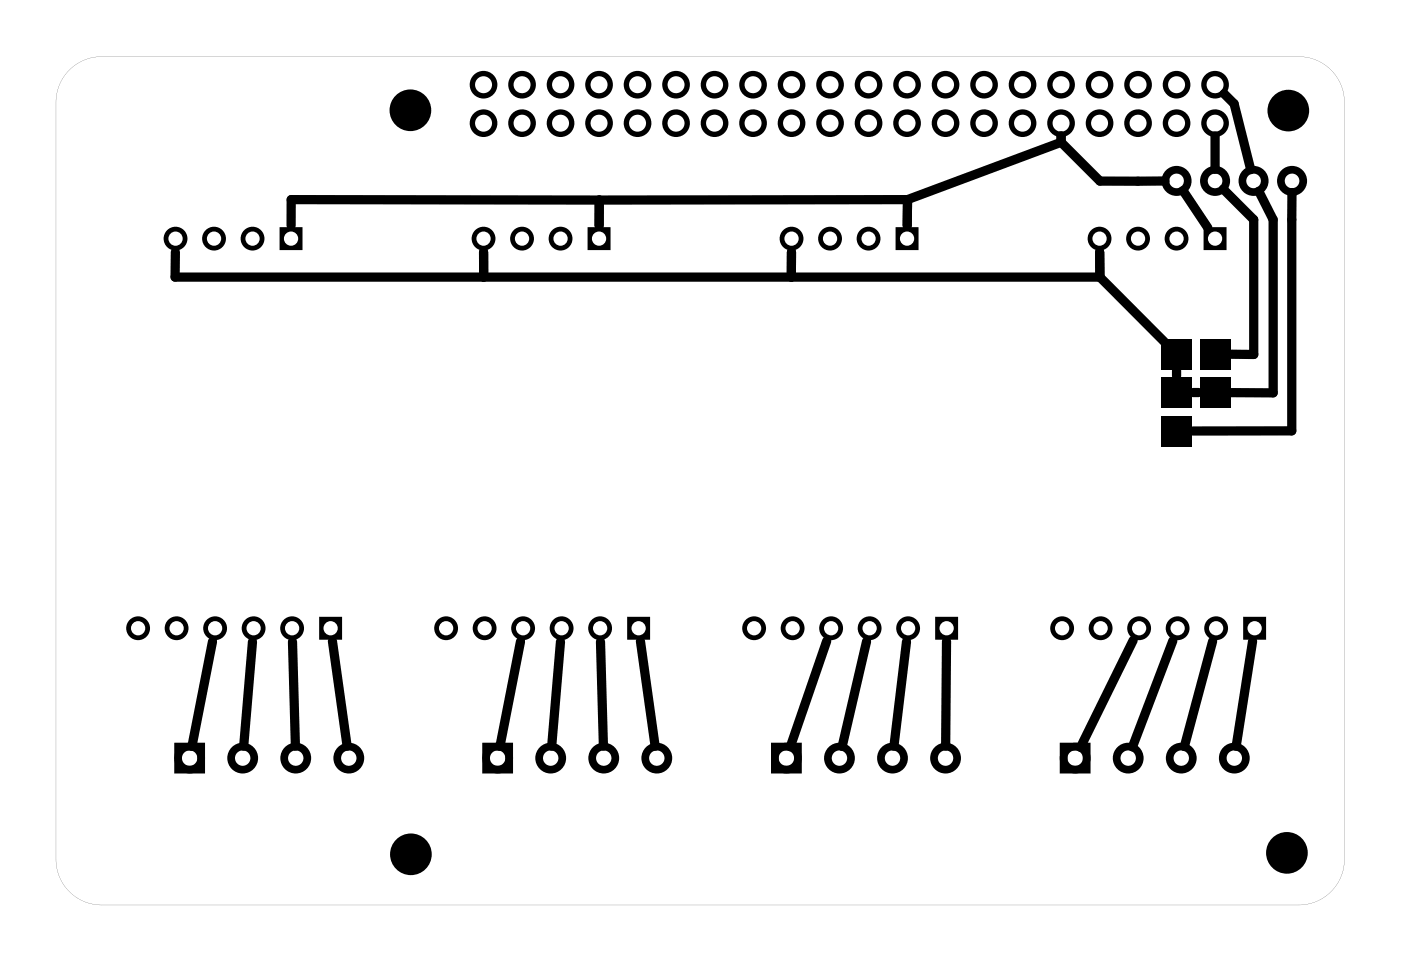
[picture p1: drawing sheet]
<svg xmlns="http://www.w3.org/2000/svg" width="92mm" height="63mm" viewBox="0 0 92 63" stroke-linecap="round" stroke-linejoin="round" font-family="sans-serif">
<g fill="#000">
<path d="M76.6 27.5h2v2h-2zM76.6 24.9h2v2h-2zM76.6 22.4h2v2h-2zM79.2 24.9h2v2h-2zM79.2 22.4h2v2h-2z"/>
<path d="M4.4 4.9a2.99 2.99 0 0 1 2.3-1.2h79a3 3 0 0 1 3 3v50a3 3 0 0 1-3 3h-79a3 3 0 0 1-3-3v-50a3 3 0 0 1 .7-1.8zM4.4 4.9l-.4 .5-.2 .7-.1 .6v50a3 3 0 0 0 3 3h79a3 3 0 0 0 3-3v-50a3 3 0 0 0-3-3h-79a3 3 0 0 0-2.3 1.2z"/>
<path d="M10.8 15.8a.8 .8 0 0 1 1.6 0 .8 .8 0 0 1-1.6 0zM11.1 15.8a.5 .5 0 0 0 1 0 .5 .5 0 0 0-1 0z"/>
<path d="M13.3 15.8a.8 .8 0 0 1 1.6 0 .8 .8 0 0 1-1.6 0zM13.7 15.8a.47 .47 0 0 0 .9 0 .47 .47 0 0 0-.9 0z"/>
<path d="M15.9 15.8a.79 .79 0 0 1 1.5 0 .79 .79 0 0 1-1.5 0zM16.2 15.8a.47 .47 0 0 0 .9 0 .47 .47 0 0 0-.9 0z"/>
<path d="M18.4 15h1.6v1.5h-1.6zM18.7 15.8a.5 .5 0 0 0 1 0 .5 .5 0 0 0-1 0z"/>
<path d="M31.1 15.8a.8 .8 0 0 1 1.6 0 .8 .8 0 0 1-1.6 0zM31.4 15.8a.5 .5 0 0 0 1 0 .5 .5 0 0 0-1 0z"/>
<path d="M33.7 15.8a.79 .79 0 0 1 1.5 0 .79 .79 0 0 1-1.5 0zM34 15.8a.47 .47 0 0 0 .9 0 .47 .47 0 0 0-.9 0z"/>
<path d="M36.2 15.8a.8 .8 0 0 1 1.6 0 .8 .8 0 0 1-1.6 0zM36.5 15.8a.5 .5 0 0 0 1 0 .5 .5 0 0 0-1 0z"/>
<path d="M38.8 15h1.5v1.5h-1.5zM39.1 15.8a.47 .47 0 0 0 .9 0 .47 .47 0 0 0-.9 0z"/>
<path d="M51.4 15.8a.8 .8 0 0 1 1.6 0 .8 .8 0 0 1-1.6 0zM51.8 15.8a.47 .47 0 0 0 .9 0 .47 .47 0 0 0-.9 0z"/>
<path d="M54 15.8a.79 .79 0 0 1 1.5 0 .79 .79 0 0 1-1.5 0zM54.3 15.8a.47 .47 0 0 0 .9 0 .47 .47 0 0 0-.9 0z"/>
<path d="M56.5 15.8a.8 .8 0 0 1 1.6 0 .8 .8 0 0 1-1.6 0zM56.8 15.8a.5 .5 0 0 0 1 0 .5 .5 0 0 0-1 0z"/>
<path d="M59.1 15h1.5v1.5h-1.5zM59.4 15.8a.47 .47 0 0 0 .9 0 .47 .47 0 0 0-.9 0z"/>
<path d="M71.8 15.8a.79 .79 0 0 1 1.5 0 .79 .79 0 0 1-1.5 0zM72.1 15.8a.47 .47 0 0 0 .9 0 .47 .47 0 0 0-.9 0z"/>
<path d="M74.3 15.8a.8 .8 0 0 1 1.6 0 .8 .8 0 0 1-1.6 0zM74.6 15.8a.5 .5 0 0 0 1 0 .5 .5 0 0 0-1 0z"/>
<path d="M76.8 15.8a.8 .8 0 0 1 1.6 0 .8 .8 0 0 1-1.6 0zM77.2 15.8a.47 .47 0 0 0 .9 0 .47 .47 0 0 0-.9 0z"/>
<path d="M79.4 15h1.5v1.5h-1.5zM79.7 15.8a.47 .47 0 0 0 .9 0 .47 .47 0 0 0-.9 0z"/>
<path d="M8.3 41.5a.8 .8 0 0 1 1.6 0 .8 .8 0 0 1-1.6 0zM8.6 41.5a.5 .5 0 0 0 1 0 .5 .5 0 0 0-1 0z"/>
<path d="M10.9 41.5a.79 .79 0 0 1 1.5 0 .79 .79 0 0 1-1.5 0zM11.2 41.5a.47 .47 0 0 0 .9 0 .47 .47 0 0 0-.9 0z"/>
<path d="M13.4 41.5a.8 .8 0 0 1 1.6 0 .8 .8 0 0 1-1.6 0zM13.7 41.5a.5 .5 0 0 0 1 0 .5 .5 0 0 0-1 0z"/>
<path d="M15.9 41.5a.8 .8 0 0 1 1.6 0 .8 .8 0 0 1-1.6 0zM16.3 41.5a.47 .47 0 0 0 .9 0 .47 .47 0 0 0-.9 0z"/>
<path d="M18.5 41.5a.8 .8 0 0 1 1.6 0 .8 .8 0 0 1-1.6 0zM18.8 41.5a.47 .47 0 0 0 .9 0 .47 .47 0 0 0-.9 0z"/>
<path d="M21.1 40.7h1.5v1.5h-1.5zM21.3 41.5a.5 .5 0 0 0 1 0 .5 .5 0 0 0-1 0z"/>
<path d="M28.6 41.5a.8 .8 0 0 1 1.6 0 .8 .8 0 0 1-1.6 0zM29 41.5a.47 .47 0 0 0 .9 0 .47 .47 0 0 0-.9 0z"/>
<path d="M31.2 41.5a.8 .8 0 0 1 1.6 0 .8 .8 0 0 1-1.6 0zM31.5 41.5a.47 .47 0 0 0 .9 0 .47 .47 0 0 0-.9 0z"/>
<path d="M33.7 41.5a.8 .8 0 0 1 1.6 0 .8 .8 0 0 1-1.6 0zM34 41.5a.5 .5 0 0 0 1 0 .5 .5 0 0 0-1 0z"/>
<path d="M36.3 41.5a.79 .79 0 0 1 1.5 0 .79 .79 0 0 1-1.5 0zM36.6 41.5a.47 .47 0 0 0 .9 0 .47 .47 0 0 0-.9 0z"/>
<path d="M38.8 41.5a.8 .8 0 0 1 1.6 0 .8 .8 0 0 1-1.6 0zM39.1 41.5a.5 .5 0 0 0 1 0 .5 .5 0 0 0-1 0z"/>
<path d="M41.4 40.7h1.5v1.5h-1.5zM41.7 41.5a.47 .47 0 0 0 .9 0 .47 .47 0 0 0-.9 0z"/>
<path d="M49 41.5a.79 .79 0 0 1 1.5 0 .79 .79 0 0 1-1.5 0zM49.3 41.5a.47 .47 0 0 0 .9 0 .47 .47 0 0 0-.9 0z"/>
<path d="M51.5 41.5a.8 .8 0 0 1 1.6 0 .8 .8 0 0 1-1.6 0zM51.8 41.5a.5 .5 0 0 0 1 0 .5 .5 0 0 0-1 0z"/>
<path d="M54 41.5a.8 .8 0 0 1 1.6 0 .8 .8 0 0 1-1.6 0zM54.4 41.5a.47 .47 0 0 0 .9 0 .47 .47 0 0 0-.9 0z"/>
<path d="M56.6 41.5a.8 .8 0 0 1 1.6 0 .8 .8 0 0 1-1.6 0zM56.9 41.5a.47 .47 0 0 0 .9 0 .47 .47 0 0 0-.9 0z"/>
<path d="M59.1 41.5a.8 .8 0 0 1 1.6 0 .8 .8 0 0 1-1.6 0zM59.4 41.5a.5 .5 0 0 0 1 0 .5 .5 0 0 0-1 0z"/>
<path d="M61.7 40.7h1.5v1.5h-1.5zM62 41.5a.47 .47 0 0 0 .9 0 .47 .47 0 0 0-.9 0z"/>
<path d="M69.3 41.5a.8 .8 0 0 1 1.6 0 .8 .8 0 0 1-1.6 0zM69.6 41.5a.47 .47 0 0 0 .9 0 .47 .47 0 0 0-.9 0z"/>
<path d="M71.8 41.5a.8 .8 0 0 1 1.6 0 .8 .8 0 0 1-1.6 0zM72.1 41.5a.5 .5 0 0 0 1 0 .5 .5 0 0 0-1 0z"/>
<path d="M74.4 41.5a.79 .79 0 0 1 1.5 0 .79 .79 0 0 1-1.5 0zM74.7 41.5a.47 .47 0 0 0 .9 0 .47 .47 0 0 0-.9 0z"/>
<path d="M76.9 41.5a.8 .8 0 0 1 1.6 0 .8 .8 0 0 1-1.6 0zM77.2 41.5a.5 .5 0 0 0 1 0 .5 .5 0 0 0-1 0z"/>
<path d="M79.4 41.5a.8 .8 0 0 1 1.6 0 .8 .8 0 0 1-1.6 0zM79.8 41.5a.47 .47 0 0 0 .9 0 .47 .47 0 0 0-.9 0z"/>
<path d="M82 40.7h1.5v1.5h-1.5zM82.3 41.5a.47 .47 0 0 0 .9 0 .47 .47 0 0 0-.9 0z"/>
</g>
<g fill="none" stroke="#000" stroke-width=".51">
<path d="M11.7 49.3h1.6v1.5h-1.6zM32.1 49.3h1.5v1.5h-1.5zM51.1 49.3h1.5v1.5h-1.5zM70.2 49.3h1.5v1.5h-1.5z"/>
<circle cx="77.6" cy="11.9" r=".74"/>
<circle cx="80.2" cy="11.9" r=".74"/>
<circle cx="82.7" cy="11.9" r=".74"/>
<circle cx="85.2" cy="11.9" r=".74"/>
<circle cx="12.5" cy="50" r=".76"/>
<circle cx="16" cy="50" r=".76"/>
<circle cx="19.5" cy="50" r=".76"/>
<circle cx="23" cy="50" r=".76"/>
<circle cx="32.8" cy="50" r=".76"/>
<circle cx="36.3" cy="50" r=".76"/>
<circle cx="39.8" cy="50" r=".76"/>
<circle cx="43.3" cy="50" r=".76"/>
<circle cx="51.9" cy="50" r=".76"/>
<circle cx="55.4" cy="50" r=".76"/>
<circle cx="58.9" cy="50" r=".76"/>
<circle cx="62.4" cy="50" r=".76"/>
<circle cx="70.9" cy="50" r=".76"/>
<circle cx="74.4" cy="50" r=".76"/>
<circle cx="77.9" cy="50" r=".76"/>
<circle cx="81.4" cy="50" r=".76"/>
</g>
<g fill="none" stroke="#000" stroke-width=".35">
<circle cx="31.9" cy="5.6" r=".74"/>
<circle cx="31.9" cy="8.1" r=".74"/>
<circle cx="34.4" cy="5.6" r=".74"/>
<circle cx="34.4" cy="8.1" r=".74"/>
<circle cx="37" cy="5.6" r=".74"/>
<circle cx="37" cy="8.1" r=".74"/>
<circle cx="39.5" cy="5.6" r=".74"/>
<circle cx="39.5" cy="8.1" r=".74"/>
<circle cx="42.1" cy="5.6" r=".74"/>
<circle cx="42.1" cy="8.1" r=".74"/>
<circle cx="44.6" cy="5.6" r=".74"/>
<circle cx="44.6" cy="8.1" r=".74"/>
<circle cx="47.1" cy="5.6" r=".74"/>
<circle cx="47.1" cy="8.1" r=".74"/>
<circle cx="49.7" cy="5.6" r=".74"/>
<circle cx="49.7" cy="8.1" r=".74"/>
<circle cx="52.2" cy="5.6" r=".74"/>
<circle cx="52.2" cy="8.1" r=".74"/>
<circle cx="54.8" cy="5.6" r=".74"/>
<circle cx="54.8" cy="8.1" r=".74"/>
<circle cx="57.3" cy="5.6" r=".74"/>
<circle cx="57.3" cy="8.1" r=".74"/>
<circle cx="59.8" cy="5.6" r=".74"/>
<circle cx="59.8" cy="8.1" r=".74"/>
<circle cx="62.4" cy="5.6" r=".74"/>
<circle cx="62.4" cy="8.1" r=".74"/>
<circle cx="64.9" cy="5.6" r=".74"/>
<circle cx="64.9" cy="8.1" r=".74"/>
<circle cx="67.5" cy="5.6" r=".74"/>
<circle cx="67.5" cy="8.1" r=".74"/>
<circle cx="70" cy="5.6" r=".74"/>
<circle cx="70" cy="8.1" r=".74"/>
<circle cx="72.5" cy="5.6" r=".74"/>
<circle cx="72.5" cy="8.1" r=".74"/>
<circle cx="75.1" cy="5.6" r=".74"/>
<circle cx="75.1" cy="8.1" r=".74"/>
<circle cx="77.6" cy="5.6" r=".74"/>
<circle cx="77.6" cy="8.1" r=".74"/>
<circle cx="80.2" cy="5.6" r=".74"/>
<circle cx="80.2" cy="8.1" r=".74"/>
</g>
<g fill="#000">
<circle cx="27.1" cy="7.3" r="1.38"/>
<circle cx="85" cy="7.3" r="1.38"/>
<circle cx="27.1" cy="56.4" r="1.38"/>
<circle cx="84.9" cy="56.3" r="1.38"/>
</g>
<g fill="none" stroke="#000" stroke-width=".61">
<path d="M11.6 16.6v1.7h61M31.9 16.6v1.7M39.5 13.2v1.7M52.2 16.6v1.7M59.9 13.2v1.7M59.9 13.2h-40.7v1.7M70 9v.4M70 9.4l-10.1 3.8M70 9.4l2.6 2.6 4.3-.1M72.5 16.6l.1 1.7M72.6 18.3l4.3 4.3M78 12.6l1.7 2.4"/>
<path d="M80.2 9v2.2M80.7 12.5l2 2v8.9h-1.5M80.8 6.2l.6 .6 1.1 4.4M83 12.6l1 1.9v11.4h-2.8M85.2 12.7v15.7l-6.5 .1M77.6 24.5v.3M78.7 25.9h.4M14 42.3l-1.3 7M16.7 42.4l-.6 6.9M19.3 42.4l.2 6.9M21.9 42.3l1 7M34.3 42.3l-1.3 7"/>
<path d="M37 42.4l-.6 6.9M39.6 42.4l.2 6.9M42.3 42.3l.9 7M54.5 42.3l-2.4 7M57.2 42.3l-1.6 7M59.8 42.4l-.8 6.9M62.4 42.3v7M74.8 42.3l-3.5 7M77.4 42.3l-2.7 7M80 42.3l-1.9 7M82.6 42.3l-1 7"/>
</g>
</svg>
